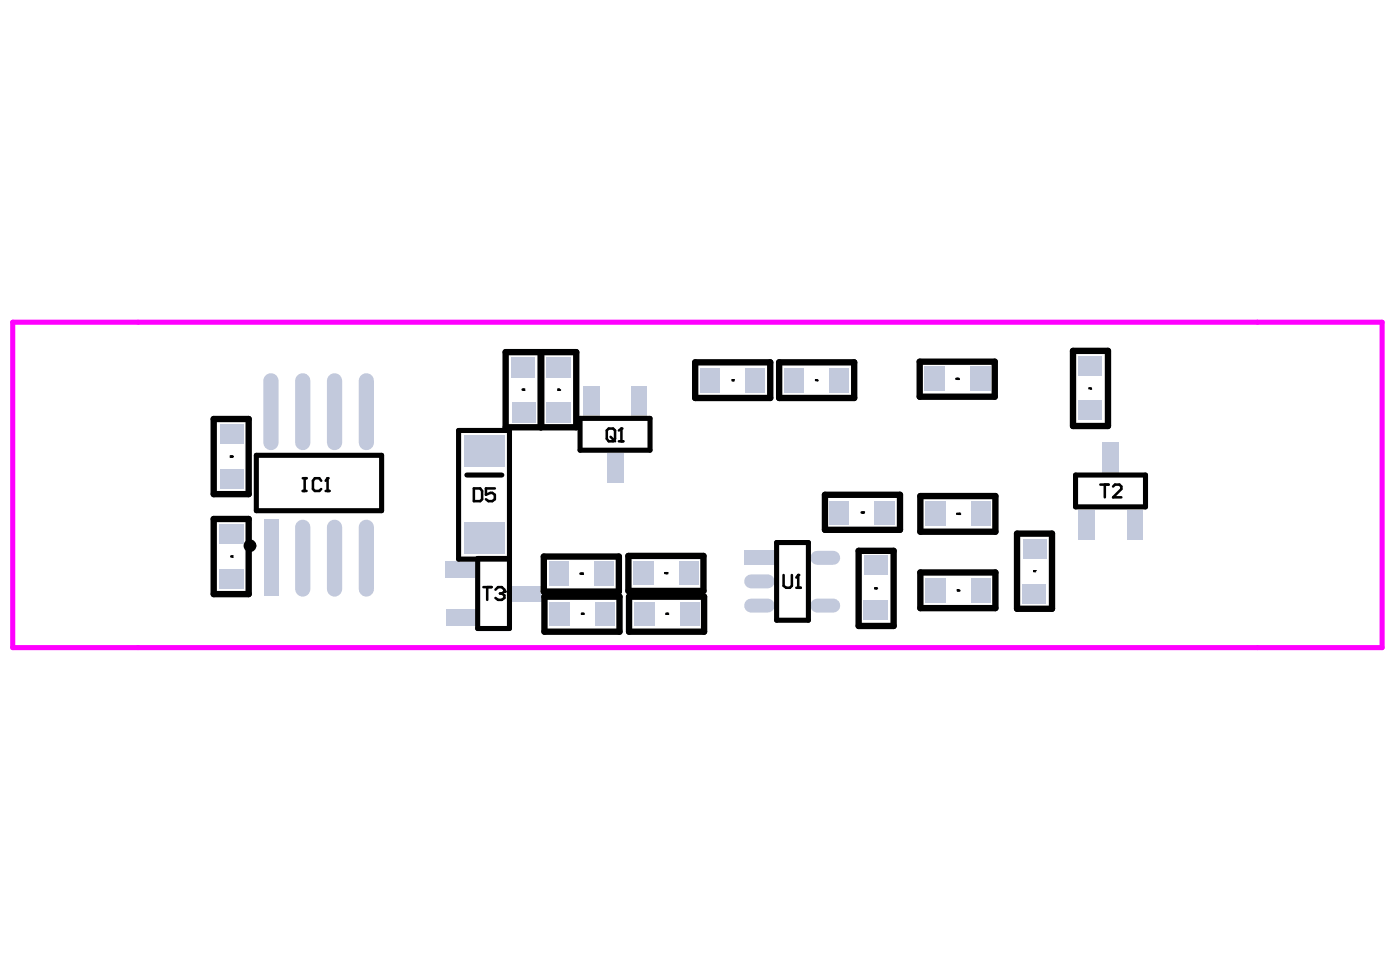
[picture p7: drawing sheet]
<svg xmlns="http://www.w3.org/2000/svg" width="284mm" height="197mm" viewBox="0 0 284 197" stroke-linecap="round" stroke-linejoin="round" font-family="sans-serif">
<path d="M2.6 65.3h277.8v66h-277.8z" fill="none" stroke="#f0f" stroke-width="1"/>
<path d="M223.6 89.7h3.3v6.2h-3.3z" fill-rule="evenodd" fill="#c2c9dc"/>
<path d="M152.4 122.8h3.3" fill="none" stroke="#c2c9dc" stroke-width="2.8"/>
<g fill="#c2c9dc">
<path d="M151 111.7h6.1v2.8h-6.1z" fill-rule="evenodd"/>
<path d="M128.6 122h4.2v4.8h-4.2z" fill-rule="evenodd"/>
<path d="M120.8 122h4v4.8h-4z" fill-rule="evenodd"/>
<path d="M118.3 78.4h3.4v6h-3.4z" fill-rule="evenodd"/>
<path d="M111.5 122h4.1v4.8h-4.1z" fill-rule="evenodd"/>
<path d="M110.8 81.6h4.9v4.1h-4.9z" fill-rule="evenodd"/>
<path d="M110.8 72.4h4.9v4.2h-4.9z" fill-rule="evenodd"/>
<path d="M90.4 123.4h6.1v3.4h-6.1z" fill-rule="evenodd"/>
<path d="M90.3 113.9h6.1v3.3h-6.1z" fill-rule="evenodd"/>
</g>
<path d="M152.4 117.9h3.3" fill="none" stroke="#c2c9dc" stroke-width="2.8"/>
<g fill="#c2c9dc">
<path d="M151.2 74.6h4v4.9h-4z" fill-rule="evenodd"/>
<path d="M142 74.6h4v4.9h-4z" fill-rule="evenodd"/>
<path d="M128.5 113.9h4.1v4.7h-4.1z" fill-rule="evenodd"/>
<path d="M120.5 113.9h4v4.9h-4z" fill-rule="evenodd"/>
<path d="M111.3 113.9h4v4.9h-4z" fill-rule="evenodd"/>
</g>
<path d="M61.4 77.2v12.5M61.4 106.9v12.5" fill="none" stroke="#c2c9dc" stroke-width="3.1"/>
<g fill="#c2c9dc">
<path d="M123.1 91.8h3.3v6.1h-3.3z" fill-rule="evenodd"/>
<path d="M218.8 81.2h4.8v4h-4.8z" fill-rule="evenodd"/>
<path d="M218.7 72.2h4.8v4h-4.8z" fill-rule="evenodd"/>
<path d="M175.2 121.7h4.9v4h-4.9z" fill-rule="evenodd"/>
<path d="M175.3 112.6h4.8v4h-4.8z" fill-rule="evenodd"/>
<path d="M207.5 109.3h4.7v4h-4.7z" fill-rule="evenodd"/>
<path d="M177.4 101.6h4.1v4.8h-4.1z" fill-rule="evenodd"/>
<path d="M197 101.7h4v4.9h-4z" fill-rule="evenodd"/>
<path d="M187.7 101.7h4.2v4.9h-4.2z" fill-rule="evenodd"/>
</g>
<path d="M165.8 122.8h3.2" fill="none" stroke="#c2c9dc" stroke-width="2.8"/>
<path d="M137.9 122h4v4.8h-4z" fill-rule="evenodd" fill="#c2c9dc"/>
<path d="M165.8 113.1h3.2" fill="none" stroke="#c2c9dc" stroke-width="2.8"/>
<g fill="#c2c9dc">
<path d="M168.2 101.6h4v4.8h-4z" fill-rule="evenodd"/>
<path d="M94.2 88.3h8.1v6.5h-8.1z" fill-rule="evenodd"/>
<path d="M128 78.4h3.2v6h-3.2z" fill-rule="evenodd"/>
<path d="M103.9 81.5h4.7v4.1h-4.7z" fill-rule="evenodd"/>
<path d="M103.7 72.4h4.8v4.2h-4.8z" fill-rule="evenodd"/>
<path d="M218.8 103.4h3.4v6.1h-3.4z" fill-rule="evenodd"/>
<path d="M228.6 103.4h3.2v6.1h-3.2z" fill-rule="evenodd"/>
<path d="M187.7 117.2h4.2v4.9h-4.2z" fill-rule="evenodd"/>
<path d="M197 117.2h4v4.9h-4z" fill-rule="evenodd"/>
<path d="M207.3 118.4h4.8v4h-4.8z" fill-rule="evenodd"/>
<path d="M187.6 74.4h4.1v4.9h-4.1z" fill-rule="evenodd"/>
<path d="M196.8 74.4h4.1v4.9h-4.1z" fill-rule="evenodd"/>
<path d="M137.7 113.9h4v4.7h-4z" fill-rule="evenodd"/>
<path d="M159.1 74.6h4v4.9h-4z" fill-rule="evenodd"/>
<path d="M168.2 74.6h4v4.9h-4z" fill-rule="evenodd"/>
<path d="M103.9 118.8h6.2v3.2h-6.2z" fill-rule="evenodd"/>
<path d="M94.2 105.9h8.1v6.4h-8.1z" fill-rule="evenodd"/>
</g>
<path d="M67.9 106.9v12.5M74.3 106.9v12.5" fill="none" stroke="#c2c9dc" stroke-width="3.1"/>
<path d="M53.5 105.3h3v15.5h-3z" fill-rule="evenodd" fill="#c2c9dc"/>
<path d="M55 77.2v12.5M67.9 77.2v12.5M74.3 77.2v12.5" fill="none" stroke="#c2c9dc" stroke-width="3.1"/>
<g fill="#c2c9dc">
<path d="M44.5 115.4h4.9v4h-4.9z" fill-rule="evenodd"/>
<path d="M44.5 106.2h4.9v4h-4.9z" fill-rule="evenodd"/>
<path d="M44.6 95.1h4.8v4h-4.8z" fill-rule="evenodd"/>
<path d="M44.6 86h4.8v4h-4.8z" fill-rule="evenodd"/>
</g>
<g fill="none" stroke="#000" stroke-width="1.3">
<path d="M102.6 71.4h7.1v15.2h-7.1zM109.8 71.4h7.1v15.2h-7.1zM141 73.5h15.2v7.2h-15.2zM158 73.5h15.3v7.2h-15.3zM186.6 73.3h15.2v7.1h-15.2zM217.7 71.1h7.1v15.3h-7.1zM43.4 84.9h7v15.3h-7zM43.4 105.2h7v15.2h-7zM110.3 112.8h15.2v7.1h-15.2zM127.5 112.7h15.2v7.1h-15.2zM167.3 100.3h15.3v7.1h-15.3zM174.2 111.7h7.1v15.2h-7.1z"/>
<path d="M186.7 100.6h15.2v7.2h-15.2zM186.7 116.1h15.2v7.2h-15.2zM206.3 108.2h7.1v15.2h-7.1zM110.4 121h15.3v7.1h-15.3zM127.6 121h15.2v7.1h-15.2z"/>
<circle cx="50.7" cy="110.6" r=".65"/>
</g>
<path d="M52 92.3h25.4v11.2h-25.4zM94.7 96.3h7.1M117.7 84.8h14.2v6.5h-14.2zM218.2 96.3h14.2v6.5h-14.2zM103.3 113.2h-6.4v14.2h6.4v-40.1h-10.3v26h10.3M157.5 110h6.5v15.7h-6.5z" fill="none" stroke="#000" stroke-width="1"/>
<g fill="none" stroke="#000" stroke-width=".52">
<path d="M61.4 97h.8M61.4 99.5h.8M61.8 97v2.5M65.2 97.5l-.4-.5h-.9l-.4 .5v1.6l.4 .4h.9l.4-.4M66.1 99.5h.7M66.1 97.5l.3-.5v2.5M96.1 99h1.3l.4 .5v1.7l-.4 .4h-1.3zM100.4 99h-1.8v1.3l.9-.4h.4l.5 .4v.9l-.5 .4h-.8l-.5-.4M123.5 86.9h.9l.4 .4v1.6l-.4 .6h-.9l-.4-.6v-1.6zM123.9 88.6l.9 .9M125.5 89.5h.9M125.5 87.3l.6-.4v2.6"/>
<path d="M223.2 98.2h1.7M224.1 98.2v2.6M225.8 98.6l.4-.4h.9l.4 .4v.5l-1.7 1.7h1.7M98.1 119h1.6M98.8 119v2.6M100.5 119.5l.5-.5h.8l.5 .5v.4l-.5 .4M159 116.6v2.2l.5 .4h.7l.4-.4v-2.2M161.5 119.2h.9M161.5 117.1l.4-.5v2.6M101.4 120.3h.4M101.8 120.3l.5 .4v.5l-.5 .4h-.8l-.5-.4"/>
</g>
<g fill="none" stroke="#000" stroke-width=".2">
<path d="M106.1 78.9h.1M106.1 79h.1M106.1 78.9h-.2v.2M106.1 79h-.2l.2 .1M106.1 78.9v.1M106.2 79.1h.1M106.2 78.9h.1M106.2 79h.1M106.2 78.9v.1M106.3 79.1h.1M106.3 78.9h.1M106.3 78.9v.2"/>
<path d="M113.1 78.9h.1M113.1 79.1h.1M113.1 78.9h.2M113.1 78.9v.2M113.1 79.1h.2M113.3 78.9h.1M113.3 79.1h.1M113.4 79.1h.1M113.4 79h.1M113.5 79.1h.1M113.5 79h.1M113.5 78.9h-.1v.2"/>
<path d="M113.5 79v.1M148.5 76.9h.1M148.5 77.2h.1M148.5 76.9v.3M148.6 76.9h.1M148.6 77.2h.1M148.8 77.2h.1M148.8 76.9h.1M148.8 76.9v.3M165.5 76.9h.1M165.5 77.1h.1M165.5 76.9h-.1v.3"/>
<path d="M165.5 76.9v.2M165.5 77.1h-.1l.1 .1M165.7 77.1h.1M165.7 77.2h.1M165.8 77.1h.1M165.8 77.2h.1M165.8 76.9l-.1 .2M165.8 77.1v.1M194 76.7h.1M194 76.8h.1M194 76.7v.1M194 76.7h-.1v.2"/>
<path d="M194 76.8h-.1l.1 .1M194.2 76.9h.1M194.2 76.7h.1M194.2 76.7v.2M194.4 76.8h.1M194.4 76.9h.1M194.6 76.7h-.3l.3 .2h-.3M220.9 78.9v-.3h.2v.3M220.9 78.7h.5v.2h-.3M221 78.7l.1 .2M221.3 78.9h.1M221.4 78.6l-.3 .1"/>
<path d="M46.7 92.4h.1M46.7 92.7h.1M46.7 92.4v.3M46.8 92.4h.1M46.8 92.7h.1M47 92.4h.1M47 92.7h.1M47 92.6h.1M47.1 92.4h.1M47.1 92.6h.1M47.1 92.7h.1M47.1 92.4v.3"/>
<path d="M47 112.7h.1M47 112.8h.1M47 112.7h-.2v.3M47 112.7v.1M47 112.8h-.2l.2 .2M47.1 113h.1M47.1 112.7h.1M47.1 112.7v.3M117.8 116.2h.1M117.8 116.3h.1M117.8 116.2h-.1v.2M117.8 116.3h-.1l.1 .1"/>
<path d="M117.8 116.2v.1M117.9 116.4h.1M117.9 116.2h.1M117.9 116.2v.2M118.1 116.2h.2v.2h-.2zM118.2 116.2h.1M118.2 116.4h.1M135 116.1h.1M135 116.2h.1M135 116.1h-.2v.2M135 116.1v.1M135 116.2h-.2l.2 .1"/>
<path d="M135.1 116.3h.1M135.1 116.1h.1M135.1 116.1v.2M135.2 116.1h.1M135.2 116.3h.1M135.3 116.3h.1M135.3 116.1h.1M135.3 116.1v.2M174.8 103.8h.1M174.8 103.9h.1M174.8 103.8h-.1v.3M174.8 103.8v.1"/>
<path d="M174.8 103.9h-.1l.1 .2M174.9 104.1h.1M174.9 103.8h.1M174.9 103.8v.3M175.1 103.8h.2l-.2 .3h.2M175.2 103.8h.1M177.5 119.2h.1M177.5 119.3h.1M177.5 119.2h-.1v.2M177.5 119.2v.1M177.5 119.3h-.1l.1 .1M177.7 119.4h.1"/>
<path d="M177.7 119.2h.1M177.7 119.2v.2M178 119.3h-.2l.1-.1v.2M194.2 119.5h.1M194.2 119.8h.1M194.2 119.5v.3M194.2 104.2l.2 .1M194.3 119.5h.1M194.3 119.8h.1M194.3 104.1v.1h-.3M194.4 119.7h.1M194.4 119.8h.1"/>
<path d="M194.4 104.3h.1M194.4 104.1h.1M194.4 119.8h.2M194.4 104.1v.2M194.4 119.7h.2M194.4 104.1h-.4v.2M194.6 119.7h.1M194.6 119.8h.1M194.6 104.3h.1M194.6 104.1h.1M194.6 104.2h.1M194.6 119.5l-.2 .2"/>
<path d="M194.6 104.1v.1M194.6 119.7v.1M194.7 104.3h.1M194.7 104.1h.1M194.7 104.1v.2M209.8 115.7h.1M209.8 115.8h.1M209.8 115.7h-.1v.2M209.8 115.7v.1M209.8 115.8h-.1l.1 .1M209.9 115.9h.1M209.9 115.7h.1"/>
<path d="M210 115.7h.1M210 115.7l-.1 .2M117.9 124.3h.1M117.9 124.6h.1M117.9 124.3h.2M117.9 124.6h.2M117.9 124.3v.3M118.1 124.3h.1M118.1 124.6h.1M118.2 124.3h.1M118.2 124.6h.1M118.2 124.4h.1"/>
<path d="M118.2 124.3v.3M118.3 124.3h.1M118.3 124.4h.1M118.3 124.6h.1M118.3 124.3v.3M135.1 124.3h.1M135.1 124.6h.1M135.1 124.3v.3M135.2 124.3h.1M135.2 124.6h.1M135.3 124.6h.1M135.3 124.3h.1"/>
<path d="M135.3 124.4h.1M135.3 124.3h.2M135.3 124.6h.2M135.3 124.3v.1M135.3 124.4h.2M135.5 124.6h.1M135.5 124.3h.1M135.5 124.3v.3"/>
</g>
<g fill="#000">
<circle cx="66.4" cy="97" r=".26"/>
<circle cx="126.1" cy="86.9" r=".26"/>
<circle cx="102.3" cy="119.9" r=".26"/>
<circle cx="161.9" cy="116.6" r=".26"/>
</g>
</svg>
